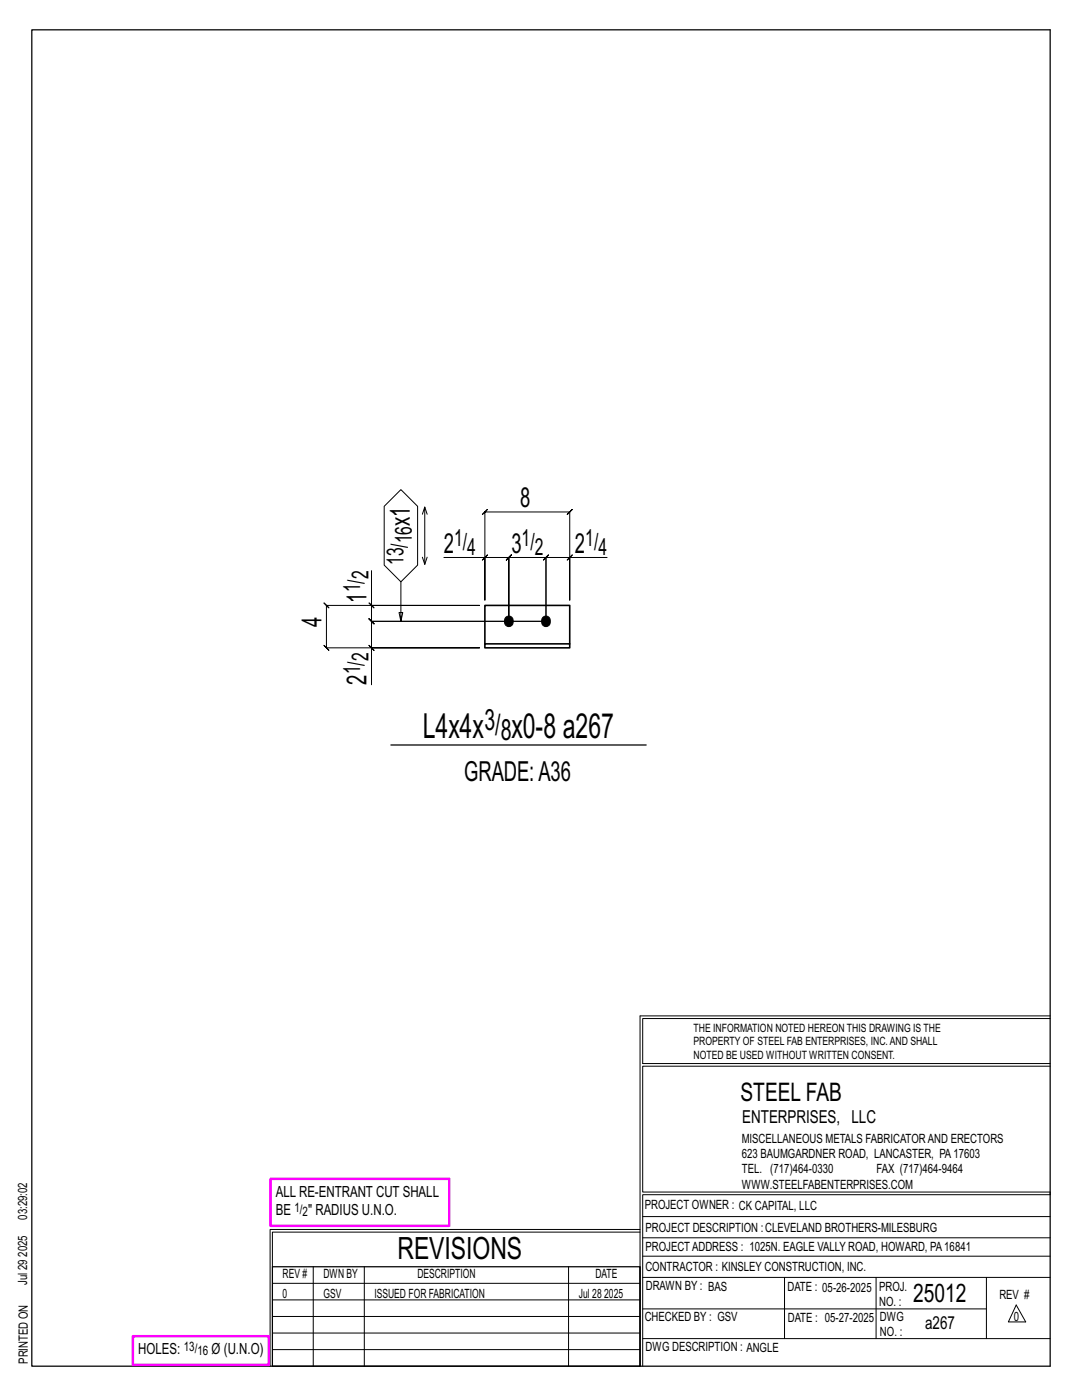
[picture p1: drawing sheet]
<svg xmlns="http://www.w3.org/2000/svg" width="216mm" height="279mm" viewBox="0 0 216 279" stroke-linecap="round" stroke-linejoin="round" font-family="sans-serif">
<defs><g id="words">
<g font-size="6.9">
<text x="84.3" y="147.2">L4x4x</text>
<text x="102.1" y="147.2">x0-8 a267</text>
</g>
<text font-size="6.1" x="79.3" y="251.3">REVISIONS</text>
<g font-size="5.9">
<text x="96.6" y="145.7">3/</text>
<text x="99.9" y="147.7">8</text>
</g>
<g font-size="5.5">
<text x="103.8" y="101.2">8</text>
<text x="81.8" y="104.9" transform="rotate(-90 81.8 104.9)">x1</text>
<text x="88.6" y="110.3">2</text>
<text x="102" y="110.3">3</text>
<text x="114.7" y="110.3">2</text>
<text x="64.1" y="125.2" transform="rotate(-90 64.1 125.2)">4</text>
<text x="73.1" y="120.3" transform="rotate(-90 73.1 120.3)">1</text>
<text x="73.1" y="136.7" transform="rotate(-90 73.1 136.7)">2</text>
<text x="92.6" y="155.9">GRADE:A36</text>
</g>
<g font-size="5.1">
<text x="147.8" y="219.8">STEEL FAB</text>
<text x="182.2" y="259.9">25012</text>
</g>
<g font-size="4.7">
<text x="80.5" y="112.8" transform="rotate(-90 80.5 112.8)">13/</text>
<text x="82.2" y="108.4" transform="rotate(-90 82.2 108.4)">16</text>
<text x="90.6" y="109">1/</text>
<text x="93.2" y="110.7">4</text>
<text x="104.1" y="109">1/</text>
<text x="106.7" y="110.7">2</text>
<text x="116.8" y="109">1/</text>
<text x="119.4" y="110.7">4</text>
<text x="71.9" y="118.2" transform="rotate(-90 71.9 118.2)">1/</text>
<text x="73.6" y="115.6" transform="rotate(-90 73.6 115.6)">2</text>
<text x="73.6" y="132" transform="rotate(-90 73.6 132)">2</text>
<text x="71.9" y="134.6" transform="rotate(-90 71.9 134.6)">1/</text>
</g>
<g font-size="3.6">
<text x="148.1" y="224.1">ENTERPRISES, LLC</text>
<text x="184.6" y="265.2">a267</text>
</g>
<g font-size="3.1">
<text x="55" y="238.9">ALL RE-ENTRANT CUT SHALL</text>
<text x="55" y="242.5">BE</text>
<text x="61.5" y="242.5">&quot; RADIUS U.N.O.</text>
<text x="27.6" y="270.2">HOLES:</text>
<text x="42.2" y="270.2">Ø (U.N.O)</text>
</g>
<g font-size="2.6">
<text x="58.8" y="241.8">1/</text>
<text x="60.4" y="242.7">2</text>
<text x="36.7" y="269.6">13/</text>
<text x="39.4" y="270.5">16</text>
</g>
<g font-size="2.5">
<text x="148" y="231.2">623 BAUMGARDNER ROAD, LANCASTER, PA17603</text>
<text x="148" y="228.1">MISCELLANEOUS METALS FABRICATORAND ERECTORS</text>
<text x="148" y="237.2">WWW.STEELFABENTERPRISES.COM</text>
<text x="148" y="234.2">TEL. (717)464-0330</text>
<text x="174.9" y="234.2">FAX (717)464-9464</text>
<text x="5.4" y="243.4" transform="rotate(-90 5.4 243.4)">03:29:02</text>
<text x="128.7" y="241.3">PROJECT OWNER : CK CAPITAL, LLC</text>
<text x="128.8" y="246">PROJECT DESCRIPTION :CLEVELAND BROTHERS-MILESBURG</text>
<text x="5.4" y="250.8" transform="rotate(-90 5.4 250.8)">2025</text>
<text x="128.8" y="249.7">PROJECTADDRESS : 1025N. EAGLE VALLY ROAD, HOWARD, PA16841</text>
<text x="5.4" y="256.5" transform="rotate(-90 5.4 256.5)">Jul 29</text>
<text x="56.4" y="255">REV #</text>
<text x="64.5" y="255">DWN BY</text>
<text x="83.3" y="255">DESCRIPTION</text>
<text x="118.8" y="255">DATE</text>
<text x="128.8" y="253.7">CONTRACTOR : KINSLEY CONSTRUCTION, INC.</text>
<text x="128.9" y="257.5">DRAWN BY : BAS</text>
<text x="157.1" y="257.6">DATE : 05-26-2025</text>
<text x="175.4" y="257.7">PROJ.</text>
<text x="56.4" y="259">0</text>
<text x="64.5" y="259">GSV</text>
<text x="74.7" y="259">ISSUED FOR FABRICATION</text>
<text x="115.5" y="259">Jul 28</text>
<text x="120.6" y="259">2025</text>
<text x="128.6" y="263.7">CHECKED BY : GSV</text>
<text x="157.2" y="263.7">DATE : 05-27-2025</text>
<text x="175.4" y="260.7">NO. :</text>
<text x="175.6" y="263.7">DWG</text>
<text x="199.4" y="259.2">REV #</text>
<text x="202.3" y="263.7">0</text>
<text x="128.8" y="269.7">DWG DESCRIPTION : ANGLE</text>
<text x="175.6" y="266.7">NO. :</text>
<text x="5.5" y="272.2" transform="rotate(-90 5.5 272.2)">PRINTED ON</text>
</g>
<g font-size="2.3">
<text x="138.4" y="208.6">PROPERTY OF STEEL FAB ENTERPRISES, INC.AND SHALL</text>
<text x="138.4" y="205.9">THE INFORMATION NOTED HEREON THIS DRAWING IS THE</text>
<text x="138.4" y="211.3">NOTED BE USED WITHOUT WRITTEN CONSENT.</text>
</g>
</g></defs>
<g fill="none" stroke="#000" stroke-width=".2">
<path d="M74.1 113.9v6.9h21.6h-30.6l-.5-.5 1 1-.5-.5v8.5l-.5-.5 1 1-.5-.5h30.6h-21.6v7.4M76.7 101l3.3-3.3 3.3 3.3v11.8l-3.3 3.3-3.3-3.3zM80 116.1v7.9l-.4-1.8h.8l-.4 1.8M84.3 111.2l.5 1.4 .4-1.4M84.3 102.6l.5-1.4v11.4M84.8 101.2l.4 1.4M88.6 111.3h8.2v8.5v-17.6l-.5 .5 1-1-.5 .5h16.9l-.5 .5 1-1-.5 .5v17.6v-8.5h7.4M96.8 111.3h4.7l-.5 .5 1-1-.5 .5v12.7v-12.7l-.5 .5 1-1-.5 .5h7.4l-.5 .5 1-1-.5 .5v12.7M97.3 110.8l-1 1zM113.7 111.3h-4.8l.5-.5-1 1 .5-.5v12.7M114.2 110.8l-1 1zM73.6 128.8l1 1z"/>
<path d="M73.6 120.3l1 1zM74.1 120.8v3.2l-.5-.5 1 1-.5-.5h34.8M108.9 124h-34.8l-.5-.5 1 1-.5-.5v5.3M127.7 202.7v70M127.7 202.7h81.8M209.5 203.3h-81.3v9h81.3M209.5 212.8h-81.3v25.1h81.3v.5h-81.3v34.3M54.4 259.4h73.3M54.4 256.1h73.3M62.5 252.8v19.9M72.7 252.8v19.9M113.4 252.8v19.9"/>
<path d="M127.7 245.4h-73.8v27.3M127.7 245.9h-73.3v6.9M128.2 242.8h81.3M128.2 254.9h81.3M128.2 250.7h81.3M128.2 247h81.3M156.5 254.9v12.2M174.8 254.9v12.2M196.8 254.9v12.2M54.4 269.3h73.3M54.4 266h73.3M54.4 262.7h73.3"/>
<path d="M128.2 261.2h68.6M128.2 267.1h81.3M202.8 260.4l1.9 3.4h-3.5z"/>
</g>
<path d="M6.3 6h203.2v266.7h-203.2zM78 148.7h50.9M54.4 252.8h73.3v19.9h-73.3z" fill="none" stroke="#000" stroke-width=".25"/>
<path d="M54 235.3h35.6v9.3h-35.6zM26.5 266.7h27.1v5.7h-27.1z" fill="none" stroke="#f0f" stroke-width=".5"/>
<path d="M100.9 123.2a.91 .91 0 0 1 1.2-.1 .91 .91 0 0 1 .3 1.1 .9 .9 0 0 1-1.1 .8 .9 .9 0 0 1-.6-1.2zM108.3 123.2a.91 .91 0 0 1 1.2-.1 .91 .91 0 0 1 .3 1.1 .9 .9 0 0 1-1.1 .8 .9 .9 0 0 1-.6-1.2z" fill="#000" stroke="#000" stroke-width=".2"/>
<path d="M96.8 128.5h16.9v.8h-16.9zM96.8 128.5v-7.7h16.9v7.7" fill="none" stroke="#000" stroke-width=".32"/>
<use href="#words"/>
</svg>
